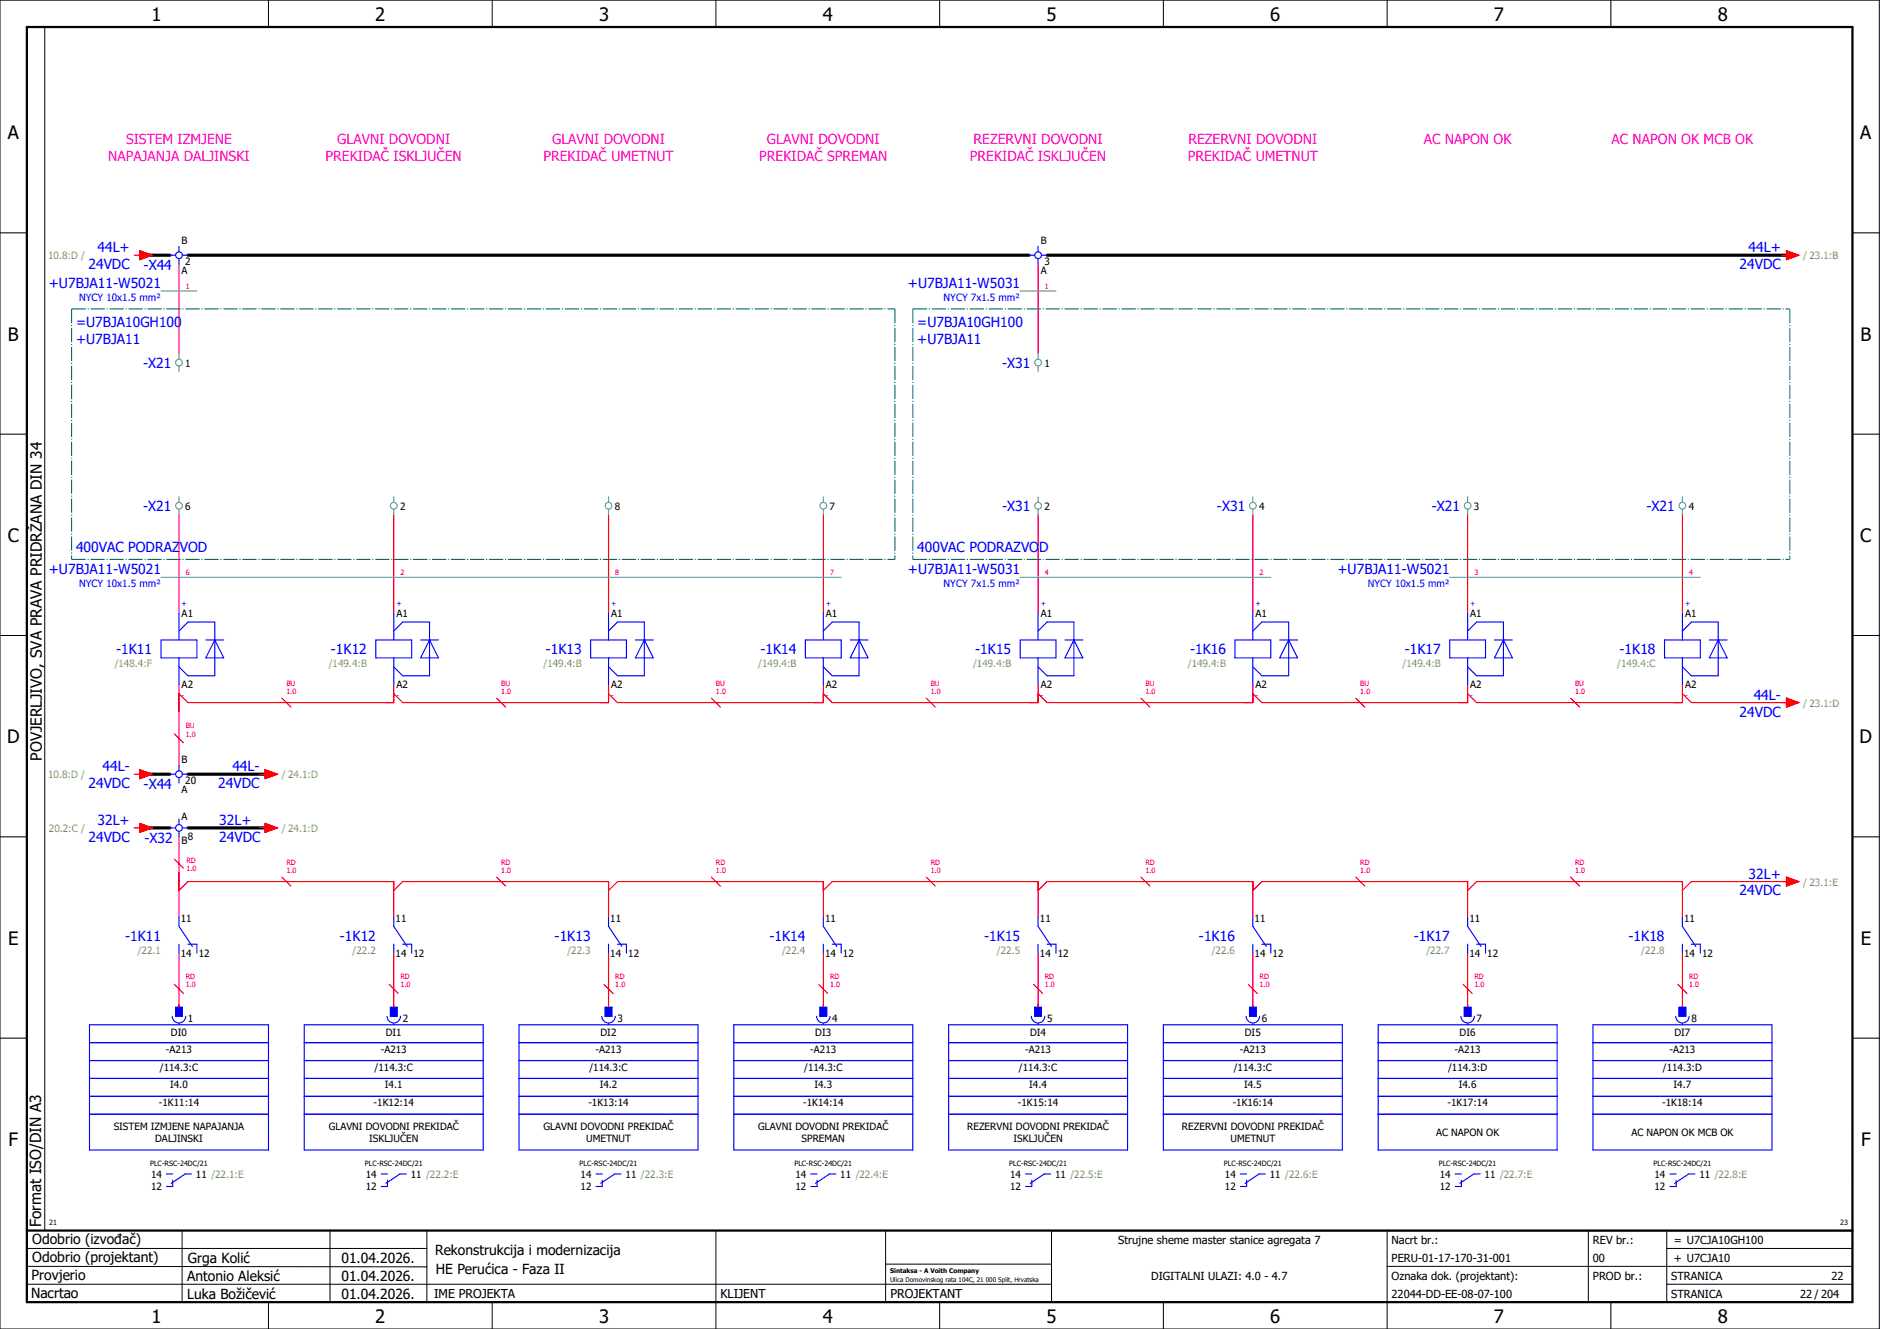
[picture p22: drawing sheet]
<svg xmlns="http://www.w3.org/2000/svg" width="420mm" height="297mm" viewBox="0 0 420 297" stroke-linecap="round" stroke-linejoin="round" font-family="sans-serif">
<defs><g id="words">
<g font-size="4.1">
<text x="33.9" y="4.7">1</text>
<text x="83.9" y="4.7">2</text>
<text x="133.9" y="4.7">3</text>
<text x="183.9" y="4.7">4</text>
<text x="233.9" y="4.7">5</text>
<text x="283.9" y="4.7">6</text>
<text x="333.9" y="4.7">7</text>
<text x="383.9" y="4.7">8</text>
<text x="1.8" y="31.2">A</text>
<text x="415.8" y="31.2">A</text>
<text x="1.8" y="76.2">B</text>
<text x="415.8" y="76.2">B</text>
<text x="1.8" y="121.2">C</text>
<text x="415.8" y="121.2">C</text>
<text x="1.6" y="166.2">D</text>
<text x="415.6" y="166.2">D</text>
<text x="1.8" y="211.2">E</text>
<text x="415.8" y="211.2">E</text>
<text x="1.9" y="256.2">F</text>
<text x="415.9" y="256.2">F</text>
<text x="33.9" y="295.7">1</text>
<text x="83.9" y="295.7">2</text>
<text x="133.9" y="295.7">3</text>
<text x="183.9" y="295.7">4</text>
<text x="233.9" y="295.7">5</text>
<text x="283.9" y="295.7">6</text>
<text x="333.9" y="295.7">7</text>
<text x="383.9" y="295.7">8</text>
</g>
<g font-size="3.4">
<text x="9.4" y="170" transform="rotate(-90 9.4 170)">POVJERLJIVO, SVA PRAVA PRIDRŽANA DIN 34</text>
<text x="9.2" y="274.3" transform="rotate(-90 9.2 274.3)">Format ISO/DIN A3</text>
</g>
<g font-size="3.1" fill="#f0f">
<text x="24.2" y="35.9">NAPAJANJA DALJINSKI</text>
<text x="28.2" y="32.1">SISTEM IZMJENE</text>
<text x="72.8" y="35.9">PREKIDAČ ISKLJUČEN</text>
<text x="75.4" y="32.1">GLAVNI DOVODNI</text>
<text x="121.5" y="35.9">PREKIDAČ UMETNUT</text>
<text x="123.4" y="32.1">GLAVNI DOVODNI</text>
<text x="169.7" y="35.9">PREKIDAČ SPREMAN</text>
<text x="171.4" y="32.1">GLAVNI DOVODNI</text>
<text x="216.8" y="35.9">PREKIDAČ ISKLJUČEN</text>
<text x="217.6" y="32.1">REZERVNI DOVODNI</text>
<text x="265.5" y="35.9">PREKIDAČ UMETNUT</text>
<text x="265.6" y="32.1">REZERVNI DOVODNI</text>
<text x="318.2" y="32.1">AC NAPON OK</text>
<text x="360.2" y="32.1">AC NAPON OK MCB OK</text>
</g>
<g font-size="3.1" fill="#00f">
<text x="21.8" y="56.4">44L+</text>
<text x="390.8" y="56.4">44L+</text>
<text x="10.9" y="64.4">+U7BJA11-W5021</text>
<text x="19.8" y="60.1">24VDC</text>
<text x="32.1" y="60.3">-X44</text>
<text x="202.9" y="64.4">+U7BJA11-W5031</text>
<text x="388.8" y="60.1">24VDC</text>
<text x="17" y="73.1">=U7BJA10GH100</text>
<text x="17" y="76.9">+U7BJA11</text>
<text x="205" y="73.1">=U7BJA10GH100</text>
<text x="205" y="76.9">+U7BJA11</text>
<text x="32" y="82.3">-X21</text>
<text x="224" y="82.3">-X31</text>
<text x="32" y="114.3">-X21</text>
<text x="224" y="114.3">-X31</text>
<text x="272" y="114.3">-X31</text>
<text x="320" y="114.3">-X21</text>
<text x="368" y="114.3">-X21</text>
<text x="17" y="123.4">400VAC PODRAZVOD</text>
<text x="205" y="123.4">400VAC PODRAZVOD</text>
<text x="10.9" y="128.4">+U7BJA11-W5021</text>
<text x="202.9" y="128.4">+U7BJA11-W5031</text>
<text x="298.9" y="128.4">+U7BJA11-W5021</text>
<text x="26" y="146.3">-1K11</text>
<text x="74" y="146.3">-1K12</text>
<text x="122" y="146.3">-1K13</text>
<text x="170" y="146.3">-1K14</text>
<text x="218" y="146.3">-1K15</text>
<text x="266" y="146.3">-1K16</text>
<text x="314" y="146.3">-1K17</text>
<text x="362" y="146.3">-1K18</text>
<text x="388.8" y="160.1">24VDC</text>
<text x="391.9" y="156.4">44L-</text>
<text x="22.9" y="172.4">44L-</text>
<text x="51.9" y="172.4">44L-</text>
<text x="19.8" y="176.1">24VDC</text>
<text x="32.1" y="176.3">-X44</text>
<text x="48.8" y="176.1">24VDC</text>
<text x="21.8" y="184.4">32L+</text>
<text x="49" y="184.4">32L+</text>
<text x="19.8" y="188.1">24VDC</text>
<text x="32.3" y="188.3">-X32</text>
<text x="49" y="188.1">24VDC</text>
<text x="390.8" y="196.4">32L+</text>
<text x="388.8" y="200.1">24VDC</text>
<text x="28" y="210.3">-1K11</text>
<text x="76" y="210.3">-1K12</text>
<text x="124" y="210.3">-1K13</text>
<text x="172" y="210.3">-1K14</text>
<text x="220" y="210.3">-1K15</text>
<text x="268" y="210.3">-1K16</text>
<text x="316" y="210.3">-1K17</text>
<text x="364" y="210.3">-1K18</text>
</g>
<g font-size="3.1">
<text x="7.2" y="278.1">Odobrio (izvođač)</text>
<text x="97.2" y="280.5">Rekonstrukcija i modernizacija</text>
<text x="7.1" y="286.1">Provjerio</text>
<text x="7.2" y="282.1">Odobrio (projektant)</text>
<text x="41.8" y="286.2">Antonio Aleksić</text>
<text x="42" y="282.3">Grga Kolić</text>
<text x="76.3" y="282.3">01.04.2026.</text>
<text x="76.3" y="286.3">01.04.2026.</text>
<text x="97.4" y="284.8">HE Perućica - Faza II</text>
<text x="6.9" y="290">Nacrtao</text>
<text x="41.8" y="290.3">Luka Božičević</text>
<text x="76.3" y="290.3">01.04.2026.</text>
</g>
<g font-size="2.7">
<text x="97" y="290.1">IME PROJEKTA</text>
<text x="161" y="290.1">KLIJENT</text>
<text x="199" y="290.1">PROJEKTANT</text>
</g>
<g font-size="2.5">
<text x="249.9" y="278">Strujne sheme master stanice agregata 7</text>
<text x="311" y="278">Nacrt br.:</text>
<text x="356" y="278">REV br.:</text>
<text x="374.1" y="278">= U7CJA10GH100</text>
<text x="257.3" y="286">DIGITALNI ULAZI: 4.0 - 4.7</text>
<text x="311" y="286">Oznaka dok. (projektant):</text>
<text x="311" y="282">PERU-01-17-170-31-001</text>
<text x="356" y="286">PROD br.:</text>
<text x="356" y="282">00</text>
<text x="373.5" y="286">STRANICA</text>
<text x="374.1" y="282.1">+ U7CJA10</text>
<text x="409.3" y="286">22</text>
<text x="311" y="290">22044-DD-EE-08-07-100</text>
<text x="373.5" y="290">STRANICA</text>
<text x="402.3" y="290">22 / 204</text>
</g>
<g font-size="2.2" fill="#7ca552">
<text x="10.8" y="57.9">10.8:D /</text>
<text x="403" y="57.9">/ 23.1:B</text>
<text x="25.6" y="149.2">/148.4:F</text>
<text x="73.5" y="149.2">/149.4:B</text>
<text x="121.5" y="149.2">/149.4:B</text>
<text x="169.5" y="149.2">/149.4:B</text>
<text x="217.5" y="149.2">/149.4:B</text>
<text x="265.5" y="149.2">/149.4:B</text>
<text x="313.5" y="149.2">/149.4:B</text>
<text x="361.5" y="149.2">/149.4:C</text>
<text x="403" y="157.9">/ 23.1:D</text>
<text x="10.8" y="173.9">10.8:D /</text>
<text x="63" y="173.9">/ 24.1:D</text>
<text x="10.9" y="185.9">20.2:C /</text>
<text x="63" y="185.9">/ 24.1:D</text>
<text x="403" y="197.9">/ 23.1:E</text>
<text x="30.8" y="213.2">/22.1</text>
<text x="78.8" y="213.2">/22.2</text>
<text x="126.8" y="213.2">/22.3</text>
<text x="174.8" y="213.2">/22.4</text>
<text x="222.8" y="213.2">/22.5</text>
<text x="270.8" y="213.2">/22.6</text>
<text x="318.8" y="213.2">/22.7</text>
<text x="366.8" y="213.2">/22.8</text>
</g>
<g font-size="2.2">
<text x="40.6" y="54.6">B</text>
<text x="41.4" y="59.3">2</text>
<text x="232.6" y="54.6">B</text>
<text x="233.4" y="59.3">3</text>
<text x="40.6" y="61.3">A</text>
<text x="232.6" y="61.3">A</text>
<text x="41.4" y="81.9">1</text>
<text x="233.4" y="81.9">1</text>
<text x="41.4" y="113.9">6</text>
<text x="89.4" y="113.9">2</text>
<text x="137.4" y="113.9">8</text>
<text x="185.4" y="113.9">7</text>
<text x="233.4" y="113.9">2</text>
<text x="281.4" y="113.9">4</text>
<text x="329.4" y="113.9">3</text>
<text x="377.4" y="113.9">4</text>
<text x="40.6" y="138">A1</text>
<text x="88.6" y="138">A1</text>
<text x="136.6" y="138">A1</text>
<text x="184.6" y="138">A1</text>
<text x="232.6" y="138">A1</text>
<text x="280.6" y="138">A1</text>
<text x="328.6" y="138">A1</text>
<text x="376.6" y="138">A1</text>
<text x="40.6" y="153.9">A2</text>
<text x="88.6" y="153.9">A2</text>
<text x="136.6" y="153.9">A2</text>
<text x="184.6" y="153.9">A2</text>
<text x="232.6" y="153.9">A2</text>
<text x="280.6" y="153.9">A2</text>
<text x="328.6" y="153.9">A2</text>
<text x="376.6" y="153.9">A2</text>
<text x="40.6" y="170.6">B</text>
<text x="40.6" y="177.3">A</text>
<text x="41.4" y="175.3">20</text>
<text x="40.6" y="183.2">A</text>
<text x="40.6" y="188.7">B</text>
<text x="42" y="187.7">8</text>
<text x="40.4" y="206">11</text>
<text x="88.4" y="206">11</text>
<text x="136.4" y="206">11</text>
<text x="184.4" y="206">11</text>
<text x="232.4" y="206">11</text>
<text x="280.4" y="206">11</text>
<text x="328.4" y="206">11</text>
<text x="376.4" y="206">11</text>
<text x="40.4" y="213.9">14</text>
<text x="44.4" y="213.9">12</text>
<text x="88.4" y="213.9">14</text>
<text x="92.4" y="213.9">12</text>
<text x="136.4" y="213.9">14</text>
<text x="140.4" y="213.9">12</text>
<text x="184.4" y="213.9">14</text>
<text x="188.4" y="213.9">12</text>
<text x="232.4" y="213.9">14</text>
<text x="236.4" y="213.9">12</text>
<text x="280.4" y="213.9">14</text>
<text x="284.4" y="213.9">12</text>
<text x="328.4" y="213.9">14</text>
<text x="332.4" y="213.9">12</text>
<text x="376.4" y="213.9">14</text>
<text x="380.4" y="213.9">12</text>
<text x="38.2" y="231.5">DI0</text>
<text x="42" y="228.4">1</text>
<text x="86.2" y="231.5">DI1</text>
<text x="90" y="228.4">2</text>
<text x="134.2" y="231.5">DI2</text>
<text x="138" y="228.4">3</text>
<text x="182.2" y="231.5">DI3</text>
<text x="186" y="228.4">4</text>
<text x="230.2" y="231.5">DI4</text>
<text x="234" y="228.4">5</text>
<text x="278.2" y="231.5">DI5</text>
<text x="282" y="228.4">6</text>
<text x="326.2" y="231.5">DI6</text>
<text x="330" y="228.4">7</text>
<text x="374.2" y="231.5">DI7</text>
<text x="378" y="228.4">8</text>
<text x="35.7" y="239.3">/114.3:C</text>
<text x="37.1" y="235.3">-A213</text>
<text x="83.7" y="239.3">/114.3:C</text>
<text x="85.1" y="235.3">-A213</text>
<text x="131.7" y="239.3">/114.3:C</text>
<text x="133.1" y="235.3">-A213</text>
<text x="179.7" y="239.3">/114.3:C</text>
<text x="181.1" y="235.3">-A213</text>
<text x="227.7" y="239.3">/114.3:C</text>
<text x="229.1" y="235.3">-A213</text>
<text x="275.7" y="239.3">/114.3:C</text>
<text x="277.1" y="235.3">-A213</text>
<text x="323.6" y="239.3">/114.3:D</text>
<text x="325.1" y="235.3">-A213</text>
<text x="371.6" y="239.3">/114.3:D</text>
<text x="373.1" y="235.3">-A213</text>
<text x="38" y="243.3">I4.0</text>
<text x="86" y="243.3">I4.1</text>
<text x="134" y="243.3">I4.2</text>
<text x="182" y="243.3">I4.3</text>
<text x="230" y="243.3">I4.4</text>
<text x="278" y="243.3">I4.5</text>
<text x="326" y="243.3">I4.6</text>
<text x="374" y="243.3">I4.7</text>
<text x="35.5" y="247.3">-1K11:14</text>
<text x="83.5" y="247.3">-1K12:14</text>
<text x="131.5" y="247.3">-1K13:14</text>
<text x="179.5" y="247.3">-1K14:14</text>
<text x="227.5" y="247.3">-1K15:14</text>
<text x="275.5" y="247.3">-1K16:14</text>
<text x="323.5" y="247.3">-1K17:14</text>
<text x="371.5" y="247.3">-1K18:14</text>
<text x="25.4" y="252.6">SISTEM IZMJENE NAPAJANJA</text>
<text x="34.7" y="255.3">DALJINSKI</text>
<text x="73.5" y="252.6">GLAVNI DOVODNI PREKIDAČ</text>
<text x="82.5" y="255.3">ISKLJUČEN</text>
<text x="121.5" y="252.6">GLAVNI DOVODNI PREKIDAČ</text>
<text x="131" y="255.3">UMETNUT</text>
<text x="169.5" y="252.6">GLAVNI DOVODNI PREKIDAČ</text>
<text x="179.2" y="255.3">SPREMAN</text>
<text x="216.2" y="252.6">REZERVNI DOVODNI PREKIDAČ</text>
<text x="226.5" y="255.3">ISKLJUČEN</text>
<text x="264.2" y="252.6">REZERVNI DOVODNI PREKIDAČ</text>
<text x="275" y="255.3">UMETNUT</text>
<text x="320.9" y="253.9">AC NAPON OK</text>
<text x="364.6" y="253.9">AC NAPON OK MCB OK</text>
<text x="33.8" y="263.3">14</text>
<text x="43.8" y="263.3">11 /22.1:E</text>
<text x="81.8" y="263.3">14</text>
<text x="91.8" y="263.3">11 /22.2:E</text>
<text x="129.8" y="263.3">14</text>
<text x="139.8" y="263.3">11 /22.3:E</text>
<text x="177.8" y="263.3">14</text>
<text x="187.8" y="263.3">11 /22.4:E</text>
<text x="225.8" y="263.3">14</text>
<text x="235.8" y="263.3">11 /22.5:E</text>
<text x="273.8" y="263.3">14</text>
<text x="283.8" y="263.3">11 /22.6:E</text>
<text x="321.8" y="263.3">14</text>
<text x="331.8" y="263.3">11 /22.7:E</text>
<text x="369.8" y="263.3">14</text>
<text x="379.8" y="263.3">11 /22.8:E</text>
<text x="33.8" y="266.1">12</text>
<text x="81.8" y="266.1">12</text>
<text x="129.8" y="266.1">12</text>
<text x="177.8" y="266.1">12</text>
<text x="225.8" y="266.1">12</text>
<text x="273.8" y="266.1">12</text>
<text x="321.8" y="266.1">12</text>
<text x="369.8" y="266.1">12</text>
</g>
<g font-size="2.2" fill="#00f">
<text x="17.7" y="67.3">NYCY 10x1.5 mm²</text>
<text x="210.9" y="67.3">NYCY 7x1.5 mm²</text>
<text x="17.7" y="131.3">NYCY 10x1.5 mm²</text>
<text x="210.9" y="131.3">NYCY 7x1.5 mm²</text>
<text x="305.7" y="131.3">NYCY 10x1.5 mm²</text>
</g>
<g font-size="1.6" fill="#f00">
<text x="41.5" y="64.5">1</text>
<text x="233.5" y="64.5">1</text>
<text x="41.5" y="128.5">6</text>
<text x="89.5" y="128.5">2</text>
<text x="137.5" y="128.5">8</text>
<text x="185.5" y="128.5">7</text>
<text x="233.5" y="128.5">4</text>
<text x="281.5" y="128.5">2</text>
<text x="329.5" y="128.5">3</text>
<text x="377.5" y="128.5">4</text>
<text x="64" y="155.2">1.0</text>
<text x="64" y="153.3">BU</text>
<text x="112" y="155.2">1.0</text>
<text x="112" y="153.3">BU</text>
<text x="160" y="155.2">1.0</text>
<text x="160" y="153.3">BU</text>
<text x="208" y="155.2">1.0</text>
<text x="208" y="153.3">BU</text>
<text x="256" y="155.2">1.0</text>
<text x="256" y="153.3">BU</text>
<text x="304" y="155.2">1.0</text>
<text x="304" y="153.3">BU</text>
<text x="352" y="155.2">1.0</text>
<text x="352" y="153.3">BU</text>
<text x="41.5" y="164.7">1.0</text>
<text x="41.5" y="162.8">BU</text>
<text x="41.7" y="194.7">1.0</text>
<text x="41.7" y="192.8">RD</text>
<text x="64" y="195.2">1.0</text>
<text x="64" y="193.3">RD</text>
<text x="112" y="195.2">1.0</text>
<text x="112" y="193.3">RD</text>
<text x="160" y="195.2">1.0</text>
<text x="160" y="193.3">RD</text>
<text x="208" y="195.2">1.0</text>
<text x="208" y="193.3">RD</text>
<text x="256" y="195.2">1.0</text>
<text x="256" y="193.3">RD</text>
<text x="304" y="195.2">1.0</text>
<text x="304" y="193.3">RD</text>
<text x="352" y="195.2">1.0</text>
<text x="352" y="193.3">RD</text>
<text x="41.5" y="220.7">1.0</text>
<text x="41.5" y="218.8">RD</text>
<text x="89.5" y="220.7">1.0</text>
<text x="89.5" y="218.8">RD</text>
<text x="137.5" y="220.7">1.0</text>
<text x="137.5" y="218.8">RD</text>
<text x="185.5" y="220.7">1.0</text>
<text x="185.5" y="218.8">RD</text>
<text x="233.5" y="220.7">1.0</text>
<text x="233.5" y="218.8">RD</text>
<text x="281.5" y="220.7">1.0</text>
<text x="281.5" y="218.8">RD</text>
<text x="329.5" y="220.7">1.0</text>
<text x="329.5" y="218.8">RD</text>
<text x="377.5" y="220.7">1.0</text>
<text x="377.5" y="218.8">RD</text>
</g>
<g font-size="1.6" fill="#00f">
<text x="40.6" y="135.4">+</text>
<text x="88.6" y="135.4">+</text>
<text x="136.6" y="135.4">+</text>
<text x="184.6" y="135.4">+</text>
<text x="232.6" y="135.4">+</text>
<text x="280.6" y="135.4">+</text>
<text x="328.6" y="135.4">+</text>
<text x="376.6" y="135.4">+</text>
<text x="40.6" y="156">-</text>
<text x="88.6" y="156">-</text>
<text x="136.6" y="156">-</text>
<text x="184.6" y="156">-</text>
<text x="232.6" y="156">-</text>
<text x="280.6" y="156">-</text>
<text x="328.6" y="156">-</text>
<text x="376.6" y="156">-</text>
</g>
<g font-size="1.6">
<text x="33.5" y="260.7">PLC-RSC-24DC/21</text>
<text x="81.5" y="260.7">PLC-RSC-24DC/21</text>
<text x="129.5" y="260.7">PLC-RSC-24DC/21</text>
<text x="177.5" y="260.7">PLC-RSC-24DC/21</text>
<text x="225.5" y="260.7">PLC-RSC-24DC/21</text>
<text x="273.5" y="260.7">PLC-RSC-24DC/21</text>
<text x="321.5" y="260.7">PLC-RSC-24DC/21</text>
<text x="369.5" y="260.7">PLC-RSC-24DC/21</text>
<text x="11" y="273.7">21</text>
<text x="411.2" y="273.7">23</text>
</g>
<g font-size="1.4">
<text x="198.9" y="284.4">Sintaksa - A Voith Company</text>
<text x="198.9" y="286.4">Ulica Domovinskog rata 104C, 21 000 Split, Hrvatska</text>
</g>
</g></defs>
<g fill="none" stroke="#000" stroke-width=".22">
<path d="M0 0h420v297h-420zM10 6v269M60 0v6M110 0v6M160 0v6M210 0v6M260 0v6M310 0v6M360 0v6M0 52h6M414 52h6M0 97h6"/>
<path d="M414 97h6M0 142h6M414 142h6M414 176.3v87.4M0 187h6M414 187h6M0 232h6M414 232h6M6 279h89.4M40.7 275v16M73.7 274.9v16M95.4 275.1v16"/>
<path d="M160 275v22M197.9 275.1v16M310 275v22M355 275v16M372.5 279h41.5M372.5 275v16M414 275h-179v16M6 283l89.4 .1M6 287h229M60 291v6M110 291v6M197.9 282.5h37.1"/>
<path d="M210 291v6M260 291v6M310 283h104M360 291v6M372.5 287h41.5"/>
</g>
<path d="M6 6h408v285h-408zM6 275h408" fill="none" stroke="#000" stroke-width=".5"/>
<g fill="none" stroke="#f00" stroke-width=".25">
<path d="M30 57h1.3M31.3 56l2.7 1-2.7 1zM40 59v20M232 59v20M398 57h1.2M399.2 56l2.8 1-2.8 1zM40 115v22M88 115v22M136 115v22M184 115v22M232 115v22M280 115v22"/>
<path d="M328 115v22M376 115v22M40 153v18M63 156l2 2M88 153v4h-46l-2-2M111 156l2 2M136 153v4h-46l-2-2M159 156l2 2M184 153v4h-46l-2-2M207 156l2 2M232 153v4h-46l-2-2M255 156l2 2"/>
<path d="M280 153v4h-46l-2-2M303 156l2 2M328 153v4h-46l-2-2M351 156l2 2M376 153v4h-46l-2-2M376 155l2 2h22M399.2 156l2.8 1-2.8 1zM30 173h1.3M31.3 172l2.7 1-2.7 1zM39 164l2 2M58 173h1.3M59.3 172l2.7 1-2.7 1z"/>
<path d="M30 185h1.3M31.3 184l2.7 1-2.7 1zM39 192l2 2M40 199l2-2h46v8M40 187v18M58 185h1.3M59.3 184l2.7 1-2.7 1zM63 196l2 2M88 199l2-2h46v8M111 196l2 2M136 199l2-2h46v8M159 196l2 2"/>
<path d="M184 199l2-2h46v8M207 196l2 2M232 199l2-2h46v8M255 196l2 2M280 199l2-2h46v8M303 196l2 2M328 199l2-2h46v8M351 196l2 2M399.2 196l2.8 1-2.8 1zM400 197h-22l-2 2M40 213v12M88 213v12"/>
<path d="M136 213v12M184 213v12M232 213v12M280 213v12M328 213v12M376 213v12M39 220l2 2M87 220l2 2M135 220l2 2M183 220l2 2M231 220l2 2M279 220l2 2"/>
<path d="M327 220l2 2M375 220l2 2"/>
</g>
<path d="M32 57h6M42 57h188M234 57h166M32 173h6M42 173h18M32 185h6M42 185h18" fill="none" stroke="#000" stroke-width=".7"/>
<g fill="none" stroke="#00f" stroke-width=".25">
<path d="M38 57h1.3M40 55v1.3M40 57.8v1.2M40.8 57h1.2M230 57h1.3M232 55v1.3M232 57.8v1.2M232.8 57h1.2M40 137v6M88 137v6M136 137v6M184 137v6"/>
<path d="M232 137v6M280 137v6M328 137v6M376 137v6M36 143h8v4h-8zM40 147v6M40 141l2-2h6v12h-6l-2-2M46 143h4M48 143h.1M48 143l2 4h-4zM84 143h8v4h-8zM88 147v6"/>
<path d="M88 141l2-2h6v12h-6l-2-2M94 143h4M96 143h.1M96 143l2 4h-4zM132 143h8v4h-8zM136 147v6M136 141l2-2h6v12h-6l-2-2M142 143h4M144 143h.1M144 143l2 4h-4zM180 143h8v4h-8zM184 147v6"/>
<path d="M184 141l2-2h6v12h-6l-2-2M190 143h4M192 143h.1M192 143l2 4h-4zM228 143h8v4h-8zM232 147v6M232 141l2-2h6v12h-6l-2-2M238 143h4M240 143h.1M240 143l2 4h-4zM276 143h8v4h-8zM280 147v6"/>
<path d="M280 141l2-2h6v12h-6l-2-2M286 143h4M288 143h.1M288 143l2 4h-4zM324 143h8v4h-8zM328 147v6M328 141l2-2h6v12h-6l-2-2M334 143h4M336 143h.1M336 143l2 4h-4zM372 143h8v4h-8zM376 147v6"/>
<path d="M376 141l2-2h6v12h-6l-2-2M382 143h4M384 143h.1M384 143l2 4h-4zM38 173h1.3M40 171v1.3M40 173.8v1.2M40.8 173h1.2M38 185h1.3M40 183v1.3M40 185.8v1.2M40.8 185h1.2"/>
<path d="M40 205v2l3 4.5M40 211v2M42 211h2v2M88 205v2l3 4.5M88 211v2M90 211h2v2M136 205v2l3 4.5M136 211v2M138 211h2v2M184 205v2l3 4.5M184 211v2M186 211h2v2"/>
<path d="M232 205v2l3 4.5M232 211v2M234 211h2v2M280 205v2l3 4.5M280 211v2M282 211h2v2M328 205v2l3 4.5M328 211v2M330 211h2v2M376 205v2l3 4.5M376 211v2M378 211h2v2"/>
<path d="M20 237h40M20 229h40v28h-40zM20 233h40M38.5 227.1a1.5 1.5 0 0 0 1.5 1.5 1.5 1.5 0 0 0 1.5-1.5M39.3 225.1h1.5v2h-1.5zM40 228.7v.3M68 237h40M68 233h40M68 229h40v28h-40zM86.5 227.1a1.5 1.5 0 0 0 1.5 1.5 1.5 1.5 0 0 0 1.5-1.5M87.3 225.1h1.5v2h-1.5zM88 228.7v.3"/>
<path d="M116 237h40M116 233h40M116 229h40v28h-40zM134.5 227.1a1.5 1.5 0 0 0 1.5 1.5 1.5 1.5 0 0 0 1.5-1.5M135.3 225.1h1.5v2h-1.5zM136 228.7v.3M164 237h40M164 233h40M164 229h40v28h-40zM182.5 227.1a1.5 1.5 0 0 0 1.5 1.5 1.5 1.5 0 0 0 1.5-1.5M183.3 225.1h1.5v2h-1.5zM184 228.7v.3"/>
<path d="M212 237h40M212 233h40M212 229h40v28h-40zM230.5 227.1a1.5 1.5 0 0 0 1.5 1.5 1.5 1.5 0 0 0 1.5-1.5M231.3 225.1h1.5v2h-1.5zM232 228.7v.3M260 237h40M260 233h40M260 229h40v28h-40zM278.5 227.1a1.5 1.5 0 0 0 1.5 1.5 1.5 1.5 0 0 0 1.5-1.5M279.3 225.1h1.5v2h-1.5zM280 228.7v.3"/>
<path d="M308 237h40M308 233h40M308 229h40v28h-40zM326.5 227.1a1.5 1.5 0 0 0 1.5 1.5 1.5 1.5 0 0 0 1.5-1.5M327.3 225.1h1.5v2h-1.5zM328 228.7v.3M356 237h40M356 233h40M356 229h40v28h-40zM374.5 227.1a1.5 1.5 0 0 0 1.5 1.5 1.5 1.5 0 0 0 1.5-1.5M375.2 225.1h1.5v2h-1.5zM376 228.7v.3"/>
<path d="M20 249h40M20 245h40M20 241h40M68 249h40M68 245h40M68 241h40M116 249h40M116 245h40M116 241h40M164 249h40M164 245h40M164 241h40"/>
<path d="M212 249h40M212 245h40M212 241h40M260 249h40M260 245h40M260 241h40M308 249h40M308 245h40M308 241h40M356 249h40M356 245h40M356 241h40"/>
<path d="M37.2 262.4h1.4M38.6 263.8v1.4h-1.4M42.8 262.4h-1.4l-3.1 2.1M85.2 262.4h1.4M86.6 263.8v1.4h-1.4M90.8 262.4h-1.4l-3.1 2.1M133.2 262.4h1.4M134.6 263.8v1.4h-1.4M138.8 262.4h-1.4l-3.1 2.1M181.2 262.4h1.4M182.6 263.8v1.4h-1.4M186.8 262.4h-1.4l-3.1 2.1"/>
<path d="M229.2 262.4h1.4M230.6 263.8v1.4h-1.4M234.8 262.4h-1.4l-3.1 2.1M277.2 262.4h1.4M278.6 263.8v1.4h-1.4M282.8 262.4h-1.4l-3.1 2.1M325.2 262.4h1.4M326.6 263.8v1.4h-1.4M330.8 262.4h-1.4l-3.1 2.1M373.2 262.4h1.4M374.6 263.8v1.4h-1.4M378.8 262.4h-1.4l-3.1 2.1"/>
<circle cx="40" cy="57" r=".75"/>
<circle cx="232" cy="57" r=".75"/>
<circle cx="40" cy="173" r=".75"/>
<circle cx="40" cy="185" r=".75"/>
</g>
<g fill="#00f" stroke="#00f" stroke-width=".22">
<path d="M39.3 225.1h1.5v2h-1.5z"/>
<path d="M87.3 225.1h1.5v2h-1.5z"/>
<path d="M135.3 225.1h1.5v2h-1.5z"/>
<path d="M183.3 225.1h1.5v2h-1.5z"/>
<path d="M231.3 225.1h1.5v2h-1.5z"/>
<path d="M279.3 225.1h1.5v2h-1.5z"/>
<path d="M327.3 225.1h1.5v2h-1.5z"/>
<path d="M375.2 225.1h1.5v2h-1.5z"/>
</g>
<g fill="none" stroke="#52a5a5" stroke-width=".25">
<path d="M36 65h8M40 79v1.3M228 65h8M232 79v1.3M40 81.8v1.2M232 81.8v1.2M40 111v1.3M40 113.8v1.2M88 111v1.3M88 113.8v1.2M136 111v1.3M136 113.8v1.2"/>
<path d="M184 111v1.3M184 113.8v1.2M232 111v1.3M232 113.8v1.2M280 111v1.3M280 113.8v1.2M328 111v1.3M328 113.8v1.2M376 111v1.3M376 113.8v1.2M36 129h152M228 129h56"/>
<path d="M324 129h56"/>
<circle cx="40" cy="81" r=".75"/>
<circle cx="232" cy="81" r=".75"/>
<circle cx="40" cy="113" r=".75"/>
<circle cx="88" cy="113" r=".75"/>
<circle cx="136" cy="113" r=".75"/>
<circle cx="184" cy="113" r=".75"/>
<circle cx="232" cy="113" r=".75"/>
<circle cx="280" cy="113" r=".75"/>
<circle cx="328" cy="113" r=".75"/>
<circle cx="376" cy="113" r=".75"/>
</g>
<path d="M16 69h184M16 69v56M200 69v56M204 69h196M204 69v56M400 69v56M16 125h184M204 125h196" fill="none" stroke="#007f7f" stroke-width=".25" stroke-dasharray="3.2 .4 .3 .4" stroke-linecap="butt"/>
<g fill="#f00" stroke="#f00" stroke-width=".22">
<path d="M31.3 172l2.7 1-2.7 1z"/>
<path d="M399.2 156l2.8 1-2.8 1z"/>
<path d="M59.3 172l2.7 1-2.7 1z"/>
<path d="M31.3 56l2.7 1-2.7 1z"/>
<path d="M399.2 56l2.8 1-2.8 1z"/>
<path d="M59.3 184l2.7 1-2.7 1z"/>
<path d="M31.3 184l2.7 1-2.7 1z"/>
<path d="M399.2 196l2.8 1-2.8 1z"/>
</g>
<use href="#words"/>
</svg>
